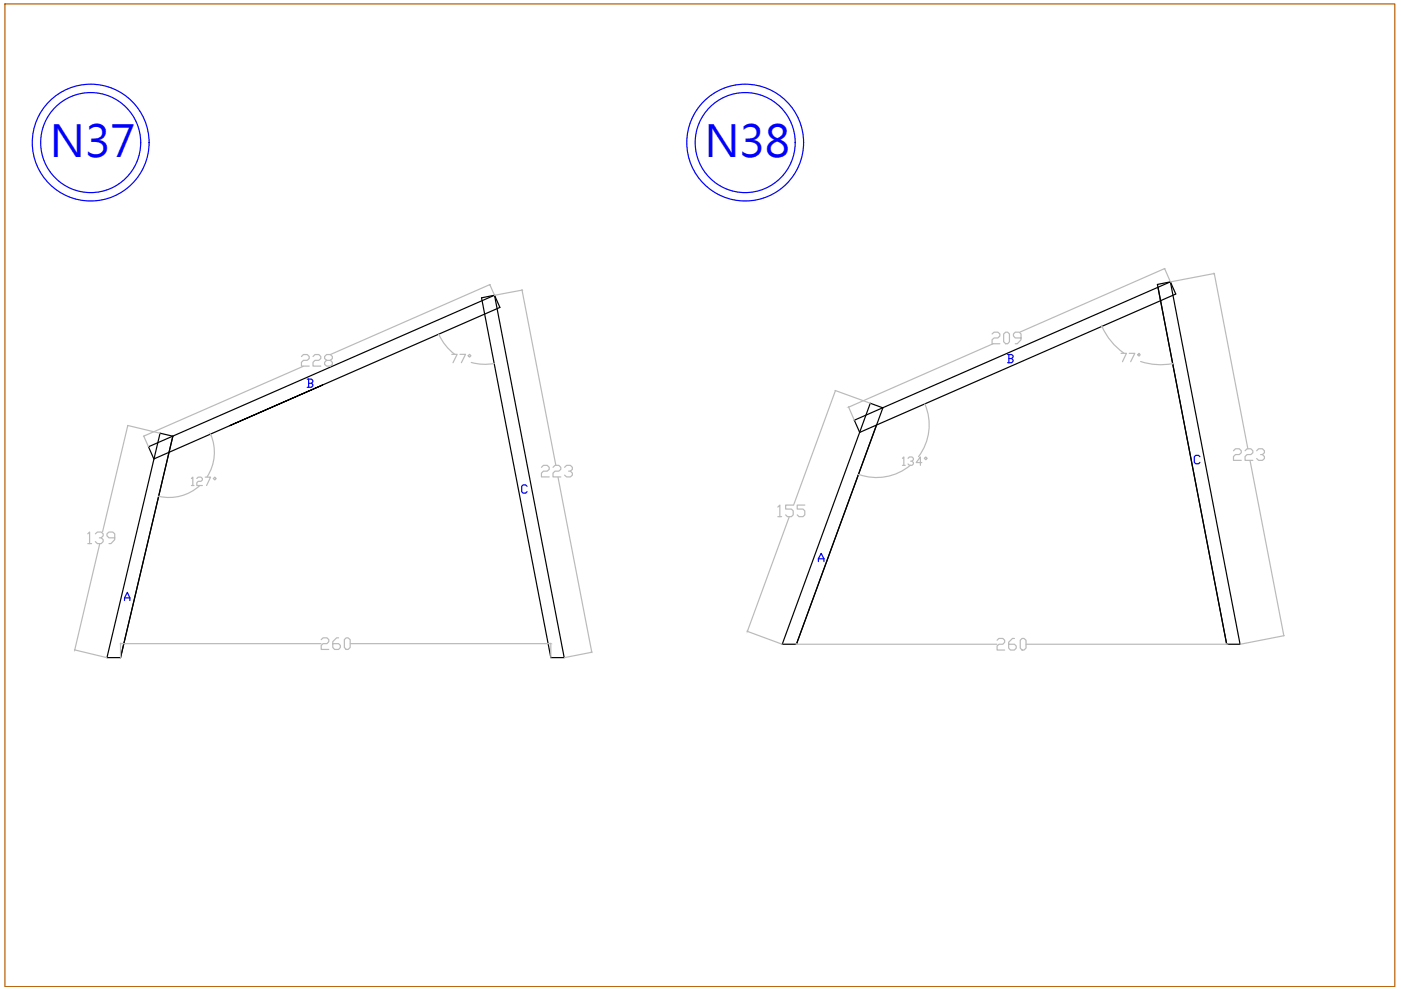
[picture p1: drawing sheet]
<svg xmlns="http://www.w3.org/2000/svg" width="297mm" height="210mm" viewBox="0 0 297 210" stroke-linecap="round" stroke-linejoin="round" font-family="sans-serif">
<defs><g id="words">
<g font-size="9.3" fill="#00f">
<text x="10.6" y="33.3">N37</text>
<text x="149.3" y="33.3">N38</text>
</g>
</g></defs>
<!-- layer: 0 -->
<path d="M245.5 60.9l14.6 75.7M33.9 91.8l2.7 .7-11 46.9h-2.9zM68.4 81.6l-19.9 8.7 57.5-25.1-1.2-2.6-2.7 .5 14.7 76.3h2.8l-14.8-76.8-73.3 32.1 1.1 2.6 15.9-7M181.1 89.1l67-29.3 14.8 76.8h-2.8l-14.7-76.3 2.7-.5 1.2 2.5-67 29.4zM184.5 85.5l2.7 1-18.3 50.1h-3.1z" fill="none" stroke="#000" stroke-width=".25"/>
<path d="M1 .8h294.7v208.4h-294.7z" fill="none" stroke="#b85c00" stroke-width=".25"/>
<!-- layer: 5 -->
<g fill="none" stroke="#00f" stroke-width=".25">
<path d="M213.6 75.2h.9l.3 .2v.3l-.3 .3M213.9 76h.6l.3 .3v.3l-.3 .3h-.9M213.9 75.2v1.7M65.1 80.4h.9l.3 .3v.3l-.3 .3M65.4 81.3h.6l.3 .2v.3l-.3 .3h-.9M65.4 80.4v1.7M254.4 96.8l-.3-.3h-.6l-.3 .3v1.2l.3 .3h.6l.3-.3M111.7 103.1l-.3-.3h-.5l-.3 .3v1.2l.3 .2h.5l.3-.2M173.5 119.1v-.6l.6-1.2 .6 1.2v.6M173.5 118.5h1.2M26.4 127.3v-.5l.6-1.2 .5 1.2v.5M26.4 126.8h1.1"/>
<circle cx="19.2" cy="30.2" r="12.4"/>
<circle cx="19.2" cy="30.2" r="10.6"/>
<circle cx="158" cy="30.2" r="12.4"/>
<circle cx="158" cy="30.2" r="10.6"/>
</g>
<g fill="none" stroke="#bababa" stroke-width=".25">
<path d="M246.9 57l-30.6 13.4M246.9 56.9l1.2 2.9 9.4-1.8M257.5 58l7.1 37.2M63.9 75.6l.4-.4h.8l.5 .4v.4l-.5 .4h-.8l-.4 .4v.8h1.7M64.3 77.7l-33.7 14.7M66.4 75.6l.4-.4h.8l.4 .4v.4l-.4 .4h-.8l-.4 .4v.8h1.6M69.2 76.4l-.4-.4v-.4l.4-.4h.8l.5 .4v.4l-.5 .4h-.8l-.4 .4v.4l.4 .4h.8l.5-.4v-.4l-.5-.4M93.1 70.9a10.6 10.6 0 0 0 3.3 4.2M95.8 75.1h1.1l-.9 1.8M97.5 75.1h1.2l-.9 1.8M99.3 75.4l.3-.3 .3 .3-.3 .3zM99.9 76.8l2.1 .4 2.7-.1"/>
<path d="M103.8 60.3l1 2.3M103.8 60.4l-33.8 14.8M110.7 61.5l7.1 37.1M110.8 61.5l-5.9 1.1M210.3 70.8l.5-.4h.8l.4 .4v.4l-.4 .5h-.8l-.5 .3v.9h1.7M210.6 72.9l-30.6 13.4M212.8 70.8l.4-.4h.4l.4 .4v1.7l-.4 .4h-.4l-.4-.4zM216.5 71.7h-1.2l-.4-.5v-.4l.4-.4h.8l.4 .4v1.2l-.8 .9h-.4M233.6 69.2a13.6 13.6 0 0 0 4.7 5.7M237.7 74.9h1.1l-.8 1.8M239.4 74.9h1.2l-.9 1.8M241.2 75.2l.3-.3 .3 .3-.3 .3z"/>
<path d="M241.8 76.6a13.6 13.6 0 0 0 6.8 .5M27 90.2l6.9 1.6M27.1 90.3l-5.4 22.5M30.5 92.4l1 2.3M44.7 92.1a9.6 9.6 0 0 1-.8 9M114.8 99.1l.4-.4h.8l.4 .4v.4l-.4 .4h-.8l-.4 .4v.8h1.6M117.2 99.1l.5-.4h.8l.4 .4v.4l-.4 .4h-.8l-.5 .4v.8h1.7M119.7 99.1l.4-.4h.8l.5 .4v.4l-.5 .4h-.3M120.9 99.9l.5 .4v.4l-.5 .4h-.8l-.4-.4M177.1 82.8l7.4 2.7M177.1 82.9l-8.8 24.2M179.9 86.3l1.2 2.8"/>
<path d="M191.3 97.2l.3-.3v1.8M191.3 98.7h.6M192.5 97.2l.3-.3h.6l.3 .3v.3l-.3 .3h-.3M193 98.6a11.2 11.2 0 0 1-10.9 2M193.4 97.8l.3 .3v.3l-.3 .3h-.6l-.3-.3M195.4 98.1h-1.1l.8-1.2v1.8M196 97.2l.3-.3 .3 .3-.3 .3zM196.1 85.7a11.2 11.2 0 0 1-1.4 11.1M261.5 95.6l.4-.4h.8l.5 .4v.4l-.5 .4h-.8l-.4 .4v.8h1.7M264 95.6l.4-.4h.8l.4 .4v.4l-.4 .4h-.8l-.4 .4v.8h1.6M265 97.6l7.2 37.1M266.4 95.6l.5-.4h.8l.4 .4v.4l-.4 .4h-.4"/>
<path d="M267.7 96.4l.4 .4v.4l-.4 .4h-.8l-.5-.4M18.6 113.2l.4-.4v2.5M18.6 115.3h.8M20.2 113.2l.4-.4h.8l.5 .4v.4l-.5 .4h-.3M21.2 115.3l-5.3 22.4M21.4 114l.5 .4v.4l-.5 .5h-.8l-.4-.5M24.3 114h-1.2l-.4-.4v-.4l.4-.4h.8l.4 .4v1.2l-.8 .9h-.4M40.6 101.5l.3-.3v1.7M40.6 102.9h.5M41.7 101.5l.3-.3h.6l.3 .3v.3l-.3 .3h-.6l-.3 .2v.6h1.2M42.4 102.9a9.6 9.6 0 0 1-8.7 2.3M43.5 101.2h1.1l-.8 1.7"/>
<path d="M45.2 101.5l.3-.3 .3 .3-.3 .3zM118.3 101.2l7.2 37M164.9 107.5l.4-.4v2.4M164.9 109.5h.8M167.3 109.6l-8.8 24.2M168.2 107.1h-1.6v.8h1.2l.4 .4v.9l-.4 .3h-.9l-.3-.3M170.6 107.1h-1.6v.8h1.3l.3 .4v.9l-.3 .3h-.9l-.4-.3M15.8 137.8l6.8 1.6M25.6 136.4v3M25.6 136.5h42.5M68.1 135.6l.4-.4h.8l.4 .4v.4l-.4 .5h-.8l-.4 .3v.9h1.6M71.8 135.2h-.4l-.8 .8v1.3l.3 .4h.9l.4-.4v-.5l-.4-.3h-1.2"/>
<path d="M73 135.6l.4-.4h.4l.4 .4v1.7l-.4 .4h-.4l-.4-.4zM74.3 136.5h42.4M116.8 136.4v3M125.5 138.3l-5.8 1.1M158.4 133.8l7.4 2.8M168.9 136.5v.1M168.9 136.6h42.5M211.4 135.7l.4-.3h.8l.4 .3v.5l-.4 .4h-.8l-.4 .4v.8h1.6M215.1 135.4h-.4l-.8 .8v1.2l.3 .4h.9l.4-.4v-.4l-.4-.4h-1.2M216.3 135.7l.4-.3h.4l.4 .3v1.7l-.4 .4h-.4l-.4-.4zM217.5 136.6h42.5M260.1 136.5v.1"/>
<path d="M272.3 134.8l-9.3 1.8"/>
</g>
<use href="#words"/>
</svg>
